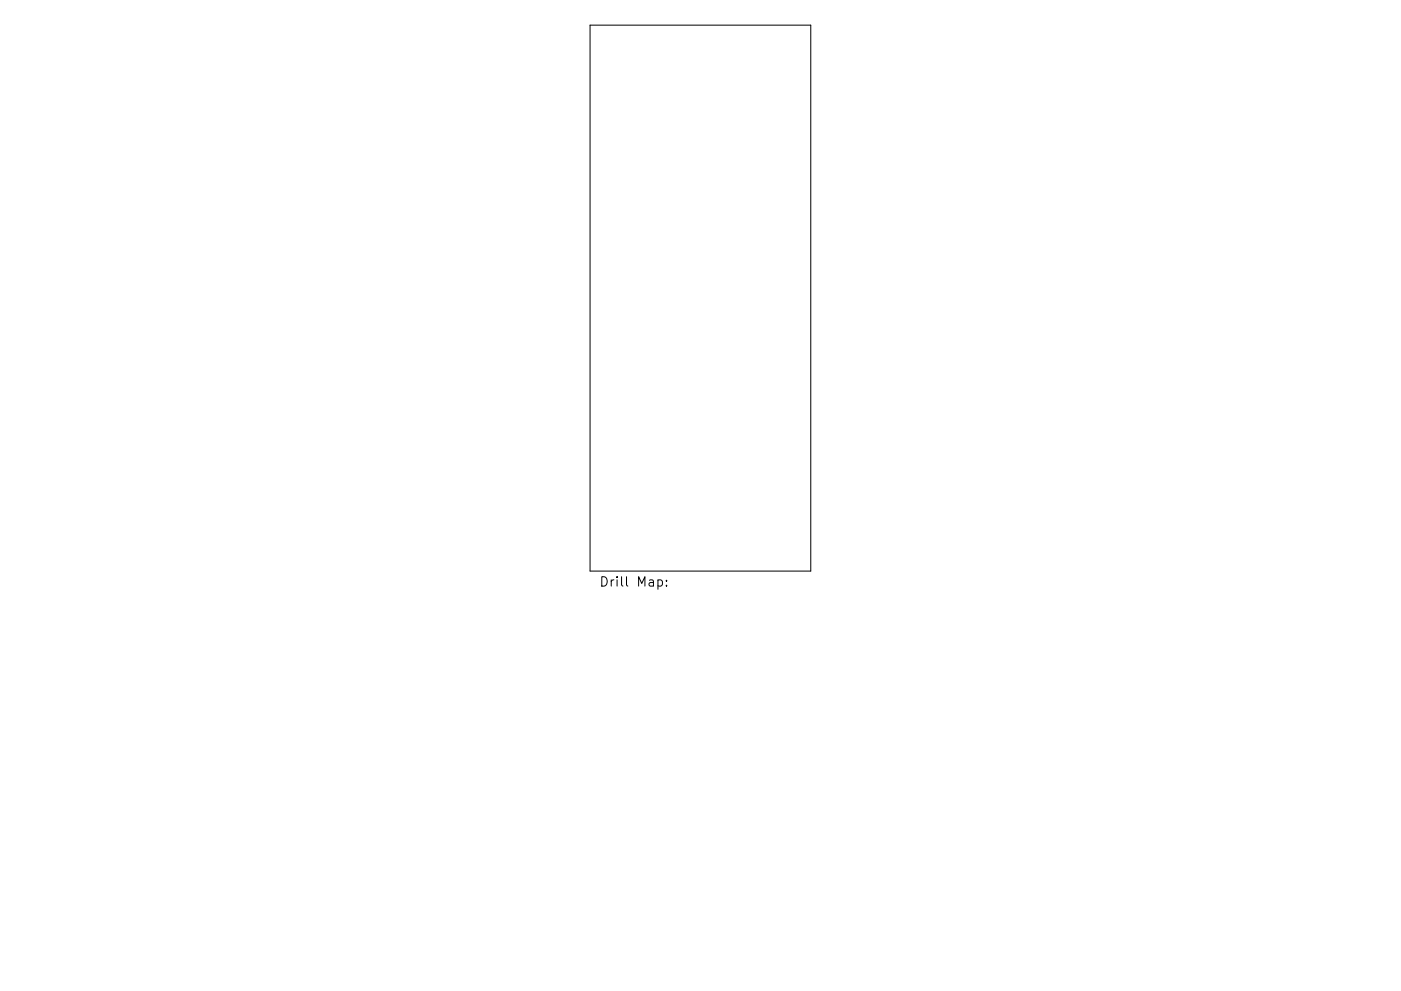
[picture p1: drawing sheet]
<svg xmlns="http://www.w3.org/2000/svg" width="297mm" height="210mm" viewBox="0 0 297 210" stroke-linecap="round" stroke-linejoin="round" font-family="sans-serif">
<defs><g id="words">
<g font-size="2.8">
<text x="127" y="125.1">Drill</text>
<text x="135" y="125.1">Map:</text>
</g>
</g></defs>
<path d="M125.1 5.3h46.8v115.9h-46.8zM132.8 122.4v1.7l.3 .3" fill="none" stroke="#000" stroke-width=".21"/>
<use href="#words"/>
</svg>
